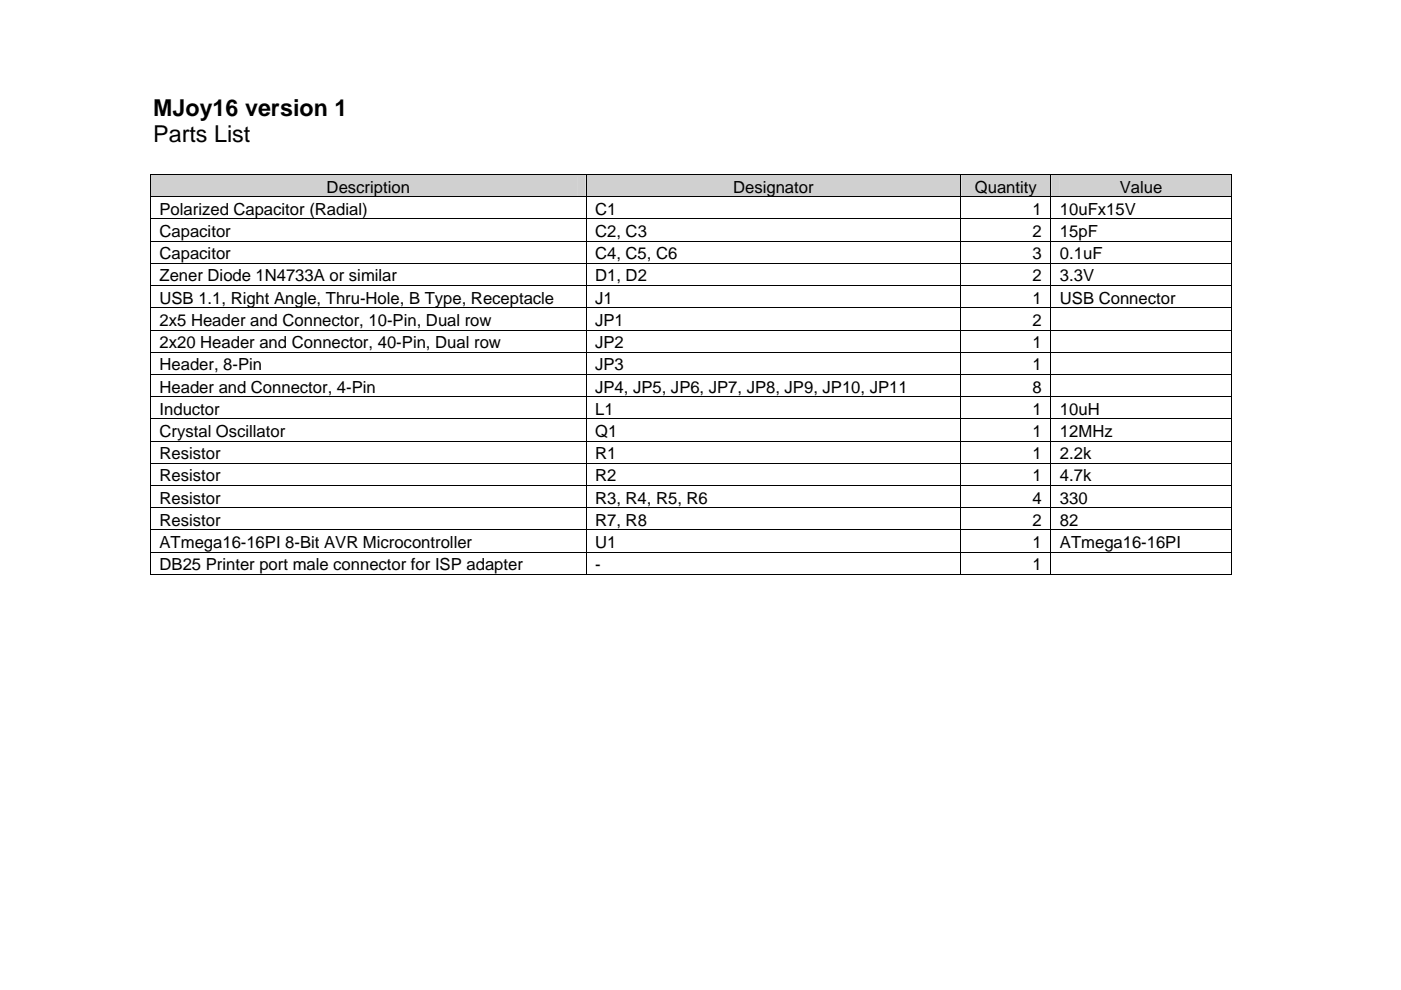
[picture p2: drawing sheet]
<svg xmlns="http://www.w3.org/2000/svg" width="297mm" height="210mm" viewBox="0 0 297 210" stroke-linecap="round" stroke-linejoin="round" font-family="sans-serif">
<defs><g id="words">
<g font-size="4.9">
<text x="32.5" y="24.5">MJoy16 version 1</text>
<text x="32.5" y="30.2">Parts List</text>
</g>
<g font-size="3.5">
<text x="69.3" y="40.8">Description</text>
<text x="155.4" y="40.8">Designator</text>
<text x="206.7" y="40.8">Quantity</text>
<text x="237.4" y="40.8">Value</text>
<text x="33.8" y="45.6">Polarized Capacitor (Radial)</text>
<text x="126.2" y="45.6">C1</text>
<text x="218.9" y="45.6">1</text>
<text x="224.7" y="45.6">10uFx15V</text>
<text x="33.8" y="50.2">Capacitor</text>
<text x="126.2" y="50.2">C2, C3</text>
<text x="218.9" y="50.2">2</text>
<text x="224.7" y="50.2">15pF</text>
<text x="33.8" y="55">Capacitor</text>
<text x="33.8" y="59.7">Zener Diode 1N4733A or similar</text>
<text x="126.2" y="55">C4, C5, C6</text>
<text x="126.2" y="59.7">D1, D2</text>
<text x="218.9" y="55">3</text>
<text x="218.9" y="59.7">2</text>
<text x="224.7" y="55">0.1uF</text>
<text x="224.7" y="59.7">3.3V</text>
<text x="33.8" y="64.4">USB 1.1, Right Angle, Thru-Hole, B Type, Receptacle</text>
<text x="126.2" y="64.4">J1</text>
<text x="218.9" y="64.4">1</text>
<text x="224.7" y="64.4">USB Connector</text>
<text x="33.8" y="69.1">2x5 Header and Connector, 10-Pin, Dual row</text>
<text x="126.2" y="69.1">JP1</text>
<text x="218.9" y="69.1">2</text>
<text x="33.8" y="73.8">2x20 Header and Connector, 40-Pin, Dual row</text>
<text x="126.2" y="73.8">JP2</text>
<text x="218.9" y="73.8">1</text>
<text x="33.8" y="78.5">Header, 8-Pin</text>
<text x="33.8" y="83.2">Header and Connector, 4-Pin</text>
<text x="126.2" y="78.5">JP3</text>
<text x="126.2" y="83.2">JP4, JP5, JP6, JP7, JP8, JP9, JP10, JP11</text>
<text x="218.9" y="78.5">1</text>
<text x="218.9" y="83.2">8</text>
<text x="33.8" y="87.9">Inductor</text>
<text x="126.2" y="87.9">L1</text>
<text x="218.9" y="87.9">1</text>
<text x="224.7" y="87.9">10uH</text>
<text x="33.8" y="92.6">Crystal Oscillator</text>
<text x="126.2" y="92.6">Q1</text>
<text x="218.9" y="92.6">1</text>
<text x="224.7" y="92.6">12MHz</text>
<text x="33.8" y="97.3">Resistor</text>
<text x="126.2" y="97.3">R1</text>
<text x="218.9" y="97.3">1</text>
<text x="224.7" y="97.3">2.2k</text>
<text x="33.8" y="102.1">Resistor</text>
<text x="33.8" y="106.8">Resistor</text>
<text x="126.2" y="102.1">R2</text>
<text x="126.2" y="106.8">R3, R4, R5, R6</text>
<text x="218.9" y="102.1">1</text>
<text x="218.9" y="106.8">4</text>
<text x="224.7" y="102.1">4.7k</text>
<text x="224.7" y="106.8">330</text>
<text x="33.8" y="111.5">Resistor</text>
<text x="126.2" y="111.5">R7, R8</text>
<text x="218.9" y="111.5">2</text>
<text x="224.7" y="111.5">82</text>
<text x="33.8" y="116.2">ATmega16-16PI 8-Bit AVR Microcontroller</text>
<text x="126.2" y="116.2">U1</text>
<text x="218.9" y="116.2">1</text>
<text x="224.7" y="116.2">ATmega16-16PI</text>
<text x="33.8" y="120.9">DB25 Printer port male connector for ISP adapter</text>
<text x="126.2" y="120.9">-</text>
<text x="218.9" y="120.9">1</text>
</g>
</g></defs>
<g fill="#d4d0c8">
<path d="M32 37.1h92.2v4.5h-92.2z"/>
<path d="M33.8 37.6h88.6v4h-88.6z"/>
<path d="M124.4 37.1h79.2v4.5h-79.2z"/>
<path d="M126.2 37.6h75.6v4h-75.6z"/>
<path d="M203.8 37.1h18.9v4.5h-18.9z"/>
<path d="M205.6 37.6h15.3v4h-15.3z"/>
<path d="M222.9 37.1h38.1v4.5h-38.1z"/>
<path d="M224.7 37.6h34.5v4h-34.5z"/>
</g>
<path d="M31.8 36.9h.2v.2h-.2zM261 36.9h.2v.2h-.2z" fill="#000"/>
<path d="M31.8 37h229.4M31.9 37.1v4.5M124.3 37.1v4.5M203.7 37.1v4.5M222.8 37.1v4.5M261.1 37.1v4.5" fill="none" stroke="#000" stroke-width=".21"/>
<g fill="#fff">
<path d="M32 41.8h92.2v4.5h-92.2z"/>
<path d="M33.8 42.3h88.6v4h-88.6z"/>
<path d="M124.4 41.8h79.2v4.5h-79.2z"/>
<path d="M126.2 42.3h75.6v4h-75.6z"/>
<path d="M203.8 41.8h18.9v4.5h-18.9z"/>
<path d="M205.6 42.3h15.3v4h-15.3z"/>
<path d="M222.9 41.8h38.1v4.5h-38.1z"/>
<path d="M224.7 42.3h34.5v4h-34.5z"/>
</g>
<path d="M31.8 41.7h229.4M31.9 41.8v4.5M124.3 41.8v4.5M203.7 41.8v4.5M222.8 41.8v4.5M261.1 41.8v4.5" fill="none" stroke="#000" stroke-width=".21"/>
<g fill="#fff">
<path d="M32 46.5h92.2v4.6h-92.2z"/>
<path d="M33.8 47h88.6v4.1h-88.6z"/>
<path d="M124.4 46.5h79.2v4.6h-79.2z"/>
<path d="M126.2 47h75.6v4.1h-75.6z"/>
<path d="M203.8 46.5h18.9v4.6h-18.9z"/>
<path d="M205.6 47h15.3v4.1h-15.3z"/>
<path d="M222.9 46.5h38.1v4.6h-38.1z"/>
<path d="M224.7 47h34.5v4.1h-34.5z"/>
</g>
<path d="M31.8 46.4h229.4M31.9 46.5v4.6M124.3 46.5v4.6M203.7 46.5v4.6M222.8 46.5v4.6M261.1 46.5v4.6" fill="none" stroke="#000" stroke-width=".21"/>
<g fill="#fff">
<path d="M32 51.2h92.2v4.6h-92.2z"/>
<path d="M33.8 51.7h88.6v4.1h-88.6z"/>
<path d="M124.4 51.2h79.2v4.6h-79.2z"/>
<path d="M126.2 51.7h75.6v4.1h-75.6z"/>
<path d="M203.8 51.2h18.9v4.6h-18.9z"/>
<path d="M205.6 51.7h15.3v4.1h-15.3z"/>
<path d="M222.9 51.2h38.1v4.6h-38.1z"/>
<path d="M224.7 51.7h34.5v4.1h-34.5z"/>
</g>
<path d="M31.8 51.1h229.4M31.9 51.2v4.6M124.3 51.2v4.6M203.7 51.2v4.6M222.8 51.2v4.6M261.1 51.2v4.6" fill="none" stroke="#000" stroke-width=".21"/>
<g fill="#fff">
<path d="M32 55.9h92.2v4.6h-92.2z"/>
<path d="M33.8 56.4h88.6v4.1h-88.6z"/>
<path d="M124.4 55.9h79.2v4.6h-79.2z"/>
<path d="M126.2 56.4h75.6v4.1h-75.6z"/>
<path d="M203.8 55.9h18.9v4.6h-18.9z"/>
<path d="M205.6 56.4h15.3v4.1h-15.3z"/>
<path d="M222.9 55.9h38.1v4.6h-38.1z"/>
<path d="M224.7 56.4h34.5v4.1h-34.5z"/>
</g>
<path d="M31.8 55.8h229.4M31.9 55.9v4.6M124.3 55.9v4.6M203.7 55.9v4.6M222.8 55.9v4.6M261.1 55.9v4.6" fill="none" stroke="#000" stroke-width=".21"/>
<g fill="#fff">
<path d="M32 60.6h92.2v4.6h-92.2z"/>
<path d="M33.8 61.1h88.6v4.1h-88.6z"/>
<path d="M124.4 60.6h79.2v4.6h-79.2z"/>
<path d="M126.2 61.1h75.6v4.1h-75.6z"/>
<path d="M203.8 60.6h18.9v4.6h-18.9z"/>
<path d="M205.6 61.1h15.3v4.1h-15.3z"/>
<path d="M222.9 60.6h38.1v4.6h-38.1z"/>
<path d="M224.7 61.1h34.5v4.1h-34.5z"/>
</g>
<path d="M31.8 60.6h229.4M31.9 60.6v4.6M124.3 60.6v4.6M203.7 60.6v4.6M222.8 60.6v4.6M261.1 60.6v4.6" fill="none" stroke="#000" stroke-width=".21"/>
<g fill="#fff">
<path d="M32 65.3h92.2v4.6h-92.2z"/>
<path d="M33.8 65.8h88.6v4.1h-88.6z"/>
<path d="M124.4 65.3h79.2v4.6h-79.2z"/>
<path d="M126.2 65.8h75.6v4.1h-75.6z"/>
<path d="M203.8 65.3h18.9v4.6h-18.9z"/>
<path d="M205.6 65.8h15.3v4.1h-15.3z"/>
<path d="M222.9 65.3h38.1v4.6h-38.1z"/>
<path d="M224.7 65.8h34.5v4.1h-34.5z"/>
</g>
<path d="M31.8 65.3h229.4M31.9 65.3v4.6M124.3 65.3v4.6M203.7 65.3v4.6M222.8 65.3v4.6M261.1 65.3v4.6" fill="none" stroke="#000" stroke-width=".21"/>
<g fill="#fff">
<path d="M32 70.1h92.2v4.5h-92.2z"/>
<path d="M33.8 70.5h88.6v4.1h-88.6z"/>
<path d="M124.4 70.1h79.2v4.5h-79.2z"/>
<path d="M126.2 70.5h75.6v4.1h-75.6z"/>
<path d="M203.8 70.1h18.9v4.5h-18.9z"/>
<path d="M205.6 70.5h15.3v4.1h-15.3z"/>
<path d="M222.9 70.1h38.1v4.5h-38.1z"/>
<path d="M224.7 70.5h34.5v4.1h-34.5z"/>
</g>
<path d="M31.8 70h229.4M31.9 70.1v4.5M124.3 70.1v4.5M203.7 70.1v4.5M222.8 70.1v4.5M261.1 70.1v4.5" fill="none" stroke="#000" stroke-width=".21"/>
<g fill="#fff">
<path d="M32 74.8h92.2v4.5h-92.2z"/>
<path d="M33.8 75.2h88.6v4.1h-88.6z"/>
<path d="M124.4 74.8h79.2v4.5h-79.2z"/>
<path d="M126.2 75.2h75.6v4.1h-75.6z"/>
<path d="M203.8 74.8h18.9v4.5h-18.9z"/>
<path d="M205.6 75.2h15.3v4.1h-15.3z"/>
<path d="M222.9 74.8h38.1v4.5h-38.1z"/>
<path d="M224.7 75.2h34.5v4.1h-34.5z"/>
</g>
<path d="M31.8 74.7h229.4M31.9 74.8v4.5M124.3 74.8v4.5M203.7 74.8v4.5M222.8 74.8v4.5M261.1 74.8v4.5" fill="none" stroke="#000" stroke-width=".21"/>
<g fill="#fff">
<path d="M32 79.5h92.2v4.5h-92.2z"/>
<path d="M33.8 80h88.6v4h-88.6z"/>
<path d="M124.4 79.5h79.2v4.5h-79.2z"/>
<path d="M126.2 80h75.6v4h-75.6z"/>
<path d="M203.8 79.5h18.9v4.5h-18.9z"/>
<path d="M205.6 80h15.3v4h-15.3z"/>
<path d="M222.9 79.5h38.1v4.5h-38.1z"/>
<path d="M224.7 80h34.5v4h-34.5z"/>
</g>
<path d="M31.8 79.4h229.4M31.9 79.5v4.5M124.3 79.5v4.5M203.7 79.5v4.5M222.8 79.5v4.5M261.1 79.5v4.5" fill="none" stroke="#000" stroke-width=".21"/>
<g fill="#fff">
<path d="M32 84.2h92.2v4.5h-92.2z"/>
<path d="M33.8 84.7h88.6v4h-88.6z"/>
<path d="M124.4 84.2h79.2v4.5h-79.2z"/>
<path d="M126.2 84.7h75.6v4h-75.6z"/>
<path d="M203.8 84.2h18.9v4.5h-18.9z"/>
<path d="M205.6 84.7h15.3v4h-15.3z"/>
<path d="M222.9 84.2h38.1v4.5h-38.1z"/>
<path d="M224.7 84.7h34.5v4h-34.5z"/>
</g>
<path d="M31.8 84.1h229.4M31.9 84.2v4.5M124.3 84.2v4.5M203.7 84.2v4.5M222.8 84.2v4.5M261.1 84.2v4.5" fill="none" stroke="#000" stroke-width=".21"/>
<g fill="#fff">
<path d="M32 88.9h92.2v4.5h-92.2z"/>
<path d="M33.8 89.4h88.6v4h-88.6z"/>
<path d="M124.4 88.9h79.2v4.5h-79.2z"/>
<path d="M126.2 89.4h75.6v4h-75.6z"/>
<path d="M203.8 88.9h18.9v4.5h-18.9z"/>
<path d="M205.6 89.4h15.3v4h-15.3z"/>
<path d="M222.9 88.9h38.1v4.5h-38.1z"/>
<path d="M224.7 89.4h34.5v4h-34.5z"/>
</g>
<path d="M31.8 88.8h229.4M31.9 88.9v4.5M124.3 88.9v4.5M203.7 88.9v4.5M222.8 88.9v4.5M261.1 88.9v4.5" fill="none" stroke="#000" stroke-width=".21"/>
<g fill="#fff">
<path d="M32 93.6h92.2v4.5h-92.2z"/>
<path d="M33.8 94.1h88.6v4h-88.6z"/>
<path d="M124.4 93.6h79.2v4.5h-79.2z"/>
<path d="M126.2 94.1h75.6v4h-75.6z"/>
<path d="M203.8 93.6h18.9v4.5h-18.9z"/>
<path d="M205.6 94.1h15.3v4h-15.3z"/>
<path d="M222.9 93.6h38.1v4.5h-38.1z"/>
<path d="M224.7 94.1h34.5v4h-34.5z"/>
</g>
<path d="M31.8 93.5h229.4M31.9 93.6v4.5M124.3 93.6v4.5M203.7 93.6v4.5M222.8 93.6v4.5M261.1 93.6v4.5" fill="none" stroke="#000" stroke-width=".21"/>
<g fill="#fff">
<path d="M32 98.3h92.2v4.5h-92.2z"/>
<path d="M33.8 98.8h88.6v4h-88.6z"/>
<path d="M124.4 98.3h79.2v4.5h-79.2z"/>
<path d="M126.2 98.8h75.6v4h-75.6z"/>
<path d="M203.8 98.3h18.9v4.5h-18.9z"/>
<path d="M205.6 98.8h15.3v4h-15.3z"/>
<path d="M222.9 98.3h38.1v4.5h-38.1z"/>
<path d="M224.7 98.8h34.5v4h-34.5z"/>
</g>
<path d="M31.8 98.2h229.4M31.9 98.3v4.5M124.3 98.3v4.5M203.7 98.3v4.5M222.8 98.3v4.5M261.1 98.3v4.5" fill="none" stroke="#000" stroke-width=".21"/>
<g fill="#fff">
<path d="M32 103h92.2v4.6h-92.2z"/>
<path d="M33.8 103.5h88.6v4.1h-88.6z"/>
<path d="M124.4 103h79.2v4.6h-79.2z"/>
<path d="M126.2 103.5h75.6v4.1h-75.6z"/>
<path d="M203.8 103h18.9v4.6h-18.9z"/>
<path d="M205.6 103.5h15.3v4.1h-15.3z"/>
<path d="M222.9 103h38.1v4.6h-38.1z"/>
<path d="M224.7 103.5h34.5v4.1h-34.5z"/>
</g>
<path d="M31.8 102.9h229.4M31.9 103v4.6M124.3 103v4.6M203.7 103v4.6M222.8 103v4.6M261.1 103v4.6" fill="none" stroke="#000" stroke-width=".21"/>
<g fill="#fff">
<path d="M32 107.7h92.2v4.6h-92.2z"/>
<path d="M33.8 108.2h88.6v4.1h-88.6z"/>
<path d="M124.4 107.7h79.2v4.6h-79.2z"/>
<path d="M126.2 108.2h75.6v4.1h-75.6z"/>
<path d="M203.8 107.7h18.9v4.6h-18.9z"/>
<path d="M205.6 108.2h15.3v4.1h-15.3z"/>
<path d="M222.9 107.7h38.1v4.6h-38.1z"/>
<path d="M224.7 108.2h34.5v4.1h-34.5z"/>
</g>
<path d="M31.8 107.7h229.4M31.9 107.7v4.6M124.3 107.7v4.6M203.7 107.7v4.6M222.8 107.7v4.6M261.1 107.7v4.6" fill="none" stroke="#000" stroke-width=".21"/>
<g fill="#fff">
<path d="M32 112.4h92.2v4.6h-92.2z"/>
<path d="M33.8 112.9h88.6v4.1h-88.6z"/>
<path d="M124.4 112.4h79.2v4.6h-79.2z"/>
<path d="M126.2 112.9h75.6v4.1h-75.6z"/>
<path d="M203.8 112.4h18.9v4.6h-18.9z"/>
<path d="M205.6 112.9h15.3v4.1h-15.3z"/>
<path d="M222.9 112.4h38.1v4.6h-38.1z"/>
<path d="M224.7 112.9h34.5v4.1h-34.5z"/>
</g>
<path d="M31.8 112.4h229.4M31.9 112.4v4.6M124.3 112.4v4.6M203.7 112.4v4.6M222.8 112.4v4.6M261.1 112.4v4.6" fill="none" stroke="#000" stroke-width=".21"/>
<g fill="#fff">
<path d="M32 117.2h92.2v4.5h-92.2z"/>
<path d="M33.8 117.6h88.6v4.1h-88.6z"/>
<path d="M124.4 117.2h79.2v4.5h-79.2z"/>
<path d="M126.2 117.6h75.6v4.1h-75.6z"/>
<path d="M203.8 117.2h18.9v4.5h-18.9z"/>
<path d="M205.6 117.6h15.3v4.1h-15.3z"/>
<path d="M222.9 117.2h38.1v4.5h-38.1z"/>
<path d="M224.7 117.6h34.5v4.1h-34.5z"/>
</g>
<path d="M31.8 117.1h229.4M31.9 117.2v4.7M124.3 117.2v4.7M203.7 117.2v4.7M222.8 117.2v4.7M261.1 117.2v4.7M31.8 121.8h92.4M124.4 121.8h79.2M203.8 121.8h18.9M222.9 121.8h38.1" fill="none" stroke="#000" stroke-width=".21"/>
<path d="M261 121.7h.2v.2h-.2z" fill="#000"/>
<use href="#words"/>
</svg>
